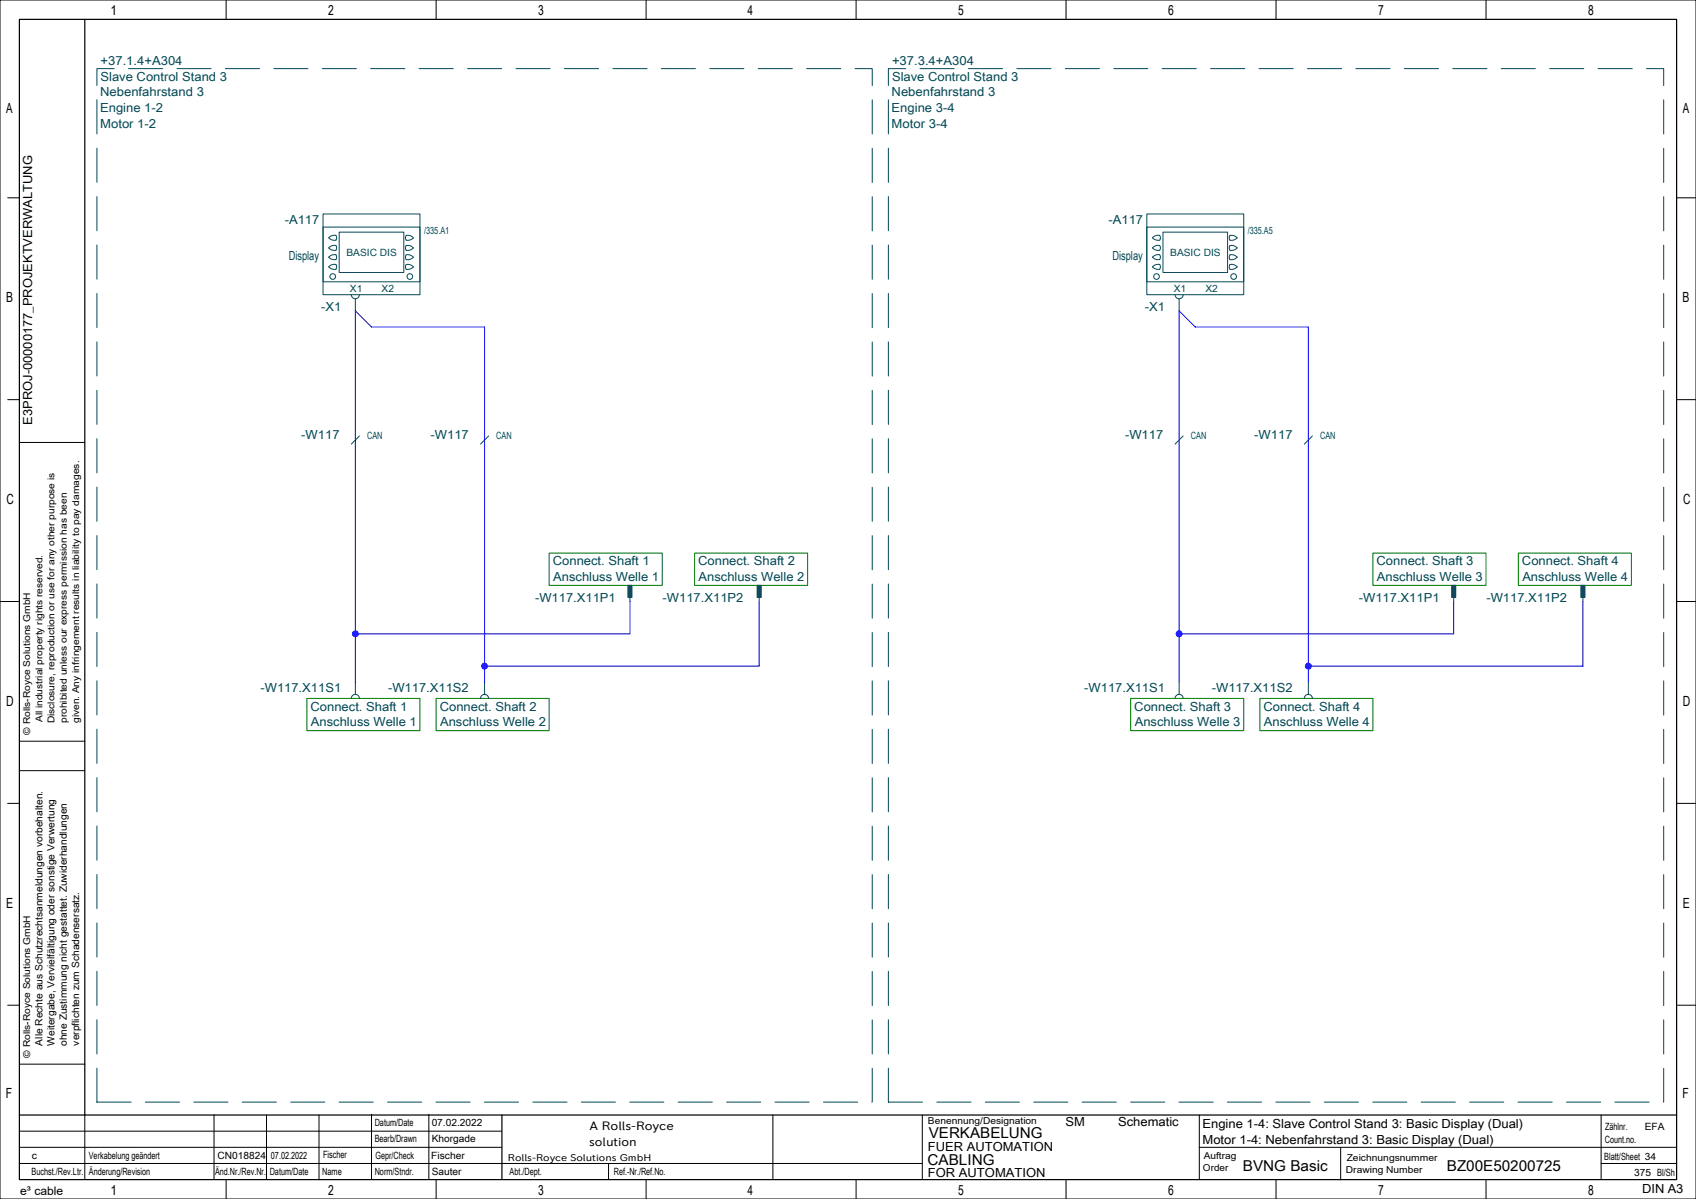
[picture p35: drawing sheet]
<svg xmlns="http://www.w3.org/2000/svg" width="420mm" height="297mm" viewBox="0 0 420 297" stroke-linecap="round" stroke-linejoin="round" font-family="sans-serif">
<defs><g id="words">
<g font-size="3.7">
<text x="230" y="282">VERKABELUNG</text>
<text x="229.7" y="288.5">CABLING</text>
<text x="307.8" y="290">BVNG Basic</text>
<text x="358.3" y="290">BZ00E50200725</text>
</g>
<g font-size="3.5">
<text x="27.3" y="3.8">1</text>
<text x="81.3" y="3.8">2</text>
<text x="133.3" y="3.8">3</text>
<text x="185.1" y="3.8">4</text>
<text x="237.3" y="3.8">5</text>
<text x="289.3" y="3.8">6</text>
<text x="341.3" y="3.8">7</text>
<text x="393.3" y="3.8">8</text>
<text x="1.5" y="28.1">A</text>
<text x="416.7" y="28.1">A</text>
<text x="1.5" y="74.9">B</text>
<text x="416.7" y="74.9">B</text>
<text x="1.6" y="124.9">C</text>
<text x="416.8" y="124.9">C</text>
<text x="1.5" y="174.9">D</text>
<text x="416.7" y="174.9">D</text>
<text x="1.5" y="224.9">E</text>
<text x="416.7" y="224.9">E</text>
<text x="1.5" y="271.9">F</text>
<text x="416.7" y="271.9">F</text>
<text x="27.3" y="296">1</text>
<text x="81.3" y="296">2</text>
<text x="133.3" y="296">3</text>
<text x="185.1" y="296">4</text>
<text x="237.3" y="296">5</text>
<text x="289.3" y="296">6</text>
<text x="341.3" y="296">7</text>
<text x="393.3" y="296">8</text>
</g>
<g font-size="3.1" fill="#004855">
<text x="24.9" y="16">+37.1.4+A304</text>
<text x="220.9" y="16">+37.3.4+A304</text>
<text x="24.8" y="23.9">Nebenfahrstand 3</text>
<text x="24.9" y="20">Slave Control Stand 3</text>
<text x="220.8" y="23.9">Nebenfahrstand 3</text>
<text x="220.9" y="20">Slave Control Stand 3</text>
<text x="24.8" y="27.7">Engine 1-2</text>
<text x="220.8" y="27.7">Engine 3-4</text>
<text x="24.8" y="31.6">Motor 1-2</text>
<text x="220.8" y="31.6">Motor 3-4</text>
<text x="70.5" y="55.5">-A117</text>
<text x="274.5" y="55.5">-A117</text>
<text x="71.5" y="64.5">Display</text>
<text x="275.5" y="64.5">Display</text>
<text x="79.5" y="77">-X1</text>
<text x="283.5" y="77">-X1</text>
<text x="74.6" y="108.8">-W117</text>
<text x="106.6" y="108.8">-W117</text>
<text x="278.6" y="108.8">-W117</text>
<text x="310.6" y="108.8">-W117</text>
<text x="136.9" y="140">Connect. Shaft 1</text>
<text x="137" y="143.9">Anschluss Welle 1</text>
<text x="172.9" y="140">Connect. Shaft 2</text>
<text x="173" y="143.9">Anschluss Welle 2</text>
<text x="340.9" y="140">Connect. Shaft 3</text>
<text x="341" y="143.9">Anschluss Welle 3</text>
<text x="376.9" y="140">Connect. Shaft 4</text>
<text x="377" y="143.9">Anschluss Welle 4</text>
<text x="132.5" y="149">-W117.X11P1</text>
<text x="164.1" y="149">-W117.X11P2</text>
<text x="336.5" y="149">-W117.X11P1</text>
<text x="368.1" y="149">-W117.X11P2</text>
<text x="64.5" y="171.5">-W117.X11S1</text>
<text x="96.1" y="171.5">-W117.X11S2</text>
<text x="268.5" y="171.5">-W117.X11S1</text>
<text x="300.1" y="171.5">-W117.X11S2</text>
<text x="76.9" y="176">Connect. Shaft 1</text>
<text x="77" y="179.9">Anschluss Welle 1</text>
<text x="108.9" y="176">Connect. Shaft 2</text>
<text x="109" y="179.9">Anschluss Welle 2</text>
<text x="280.9" y="176">Connect. Shaft 3</text>
<text x="281" y="179.9">Anschluss Welle 3</text>
<text x="312.9" y="176">Connect. Shaft 4</text>
<text x="313" y="179.9">Anschluss Welle 4</text>
</g>
<g font-size="3.1">
<text x="8" y="105.2" transform="rotate(-90 8 105.2)">E3PROJ-00000177_PROJEKTVERWALTUNG</text>
<text x="263.9" y="279">SM</text>
<text x="276.9" y="279">Schematic</text>
<text x="297.8" y="279.5">Engine 1-4: Slave Control Stand 3: Basic Display (Dual)</text>
<text x="229.8" y="285">FUER AUTOMATION</text>
<text x="297.8" y="283.4">Motor 1-4: Nebenfahrstand 3: Basic Display (Dual)</text>
<text x="229.8" y="291.5">FOR AUTOMATION</text>
<text x="406.7" y="295.5">DIN A3</text>
</g>
<g font-size="3">
<text x="146" y="280">A Rolls-Royce</text>
<text x="145.9" y="284">solution</text>
</g>
<text font-size="2.9" x="5" y="296">e³ cable</text>
<g font-size="2.5" fill="#004855">
<text x="105" y="58">/335.A1</text>
<text x="309" y="58">/335.A5</text>
<text x="85.8" y="63.4">BASIC DIS</text>
<text x="289.8" y="63.4">BASIC DIS</text>
<text x="86.6" y="72.4">X1</text>
<text x="94.5" y="72.4">X2</text>
<text x="290.7" y="72.4">X1</text>
<text x="298.5" y="72.4">X2</text>
<text x="90.9" y="108.8">CAN</text>
<text x="122.9" y="108.8">CAN</text>
<text x="294.9" y="108.8">CAN</text>
<text x="326.9" y="108.8">CAN</text>
</g>
<g font-size="2.5">
<text x="10.5" y="259" transform="rotate(-90 10.5 259)">Alle Rechte aus Schutzrechtsanmeldungen vorbehalten.</text>
<text x="13.5" y="259" transform="rotate(-90 13.5 259)">Weitergabe, Vervielfältigung oder sonstige Verwertung</text>
<text x="16.6" y="259.1" transform="rotate(-90 16.6 259.1)">ohne Zustimmung nicht gestattet. Zuwiderhandlungen</text>
<text x="19.6" y="259" transform="rotate(-90 19.6 259)">verpflichten zum Schadensersatz.</text>
<text x="92.8" y="279">Datum/Date</text>
<text x="106.9" y="279">07.02.2022</text>
<text x="397.5" y="280">Zählnr.</text>
<text x="407.3" y="280">EFA</text>
<text x="7.9" y="287">c</text>
<text x="22" y="287">Verkabelung geändert</text>
<text x="53.9" y="287">CN018824</text>
<text x="67.1" y="287">07.02.2022</text>
<text x="80" y="286.8">Fischer</text>
<text x="92.8" y="283">Bearb/Drawn</text>
<text x="93" y="287">Gepr/Check</text>
<text x="106.8" y="287">Fischer</text>
<text x="106.9" y="283">Khorgade</text>
<text x="397.3" y="287.3">Blatt/Sheet 34</text>
<text x="397.4" y="283">Count.no.</text>
<text x="7.8" y="291">Buchst./Rev.Ltr.</text>
<text x="22" y="291">Änderung/Revision</text>
<text x="53.3" y="291">Änd.Nr./Rev.Nr.</text>
<text x="66.8" y="291">Datum/Date</text>
<text x="79.8" y="291">Name</text>
<text x="92.8" y="291">Norm/Stndr.</text>
<text x="106.9" y="291">Sauter</text>
<text x="126.2" y="291">Abt./Dept.</text>
<text x="152" y="291">Ref.-Nr./Ref.No.</text>
<text x="404.7" y="291.2">375 Bl/Sh</text>
</g>
<text font-size="2.4" x="125.8" y="287.5">Rolls-Royce Solutions GmbH</text>
<g font-size="2.3">
<text x="10.5" y="178.9" transform="rotate(-90 10.5 178.9)">All industrial property rights reserved.</text>
<text x="13.5" y="179.2" transform="rotate(-90 13.5 179.2)">Disclosure, reproduction or use for any other purpose is</text>
<text x="16.6" y="179.1" transform="rotate(-90 16.6 179.1)">prohibited unless our express permission has been</text>
<text x="19.6" y="179.1" transform="rotate(-90 19.6 179.1)">given. Any infringement results in liability to pay damages.</text>
<text x="7.5" y="182" transform="rotate(-90 7.5 182)">© Rolls-Royce Solutions GmbH</text>
<text x="7.5" y="262" transform="rotate(-90 7.5 262)">© Rolls-Royce Solutions GmbH</text>
<text x="229.8" y="278.5">Benennung/Designation</text>
<text x="298.1" y="287">Auftrag</text>
<text x="333.5" y="287.5">Zeichnungsnummer</text>
<text x="297.9" y="290">Order</text>
<text x="333.3" y="290.5">Drawing Number</text>
</g>
</g></defs>
<g fill="none" stroke="#000" stroke-width=".25">
<path d="M0 0h420v297h-420zM56 0v4.8M108 0v4.8M160 0v4.8M212 0v4.8M264 0v4.8M316 0v4.8M368 0v4.8M1.9 49h2.9M415.2 49h4.8M1.9 99h2.9M415.2 99h4.8"/>
<path d="M4.8 109.6h16.2M0 149h4.8M415.2 149h4.7M1.9 199h2.9M4.8 190.9h16.2M4.8 183.6h16.2M415.2 199h4.8M1.9 249h2.9M415.2 249h4.8M4.8 263.6h16.2M21 276.2v16M53 276.1v16"/>
<path d="M66 276.2v16M79 276.2v16M92 276v16M106.2 276v16M191.4 276.2v16M228.4 276.2v16M297 276.2v16M396.5 276.2v15.8M4.8 284.2h119.4M4.8 288.2h223.6M4.8 280.2h119.4M56 292.2v4.8"/>
<path d="M108 292.2v4.8M150.7 288.2v4M160 292.2v4.8M212 292.2v4.8M264 292.2v4.8M297 284.2h118.2M316 292.2v4.8M332 284.3v8M368 292.2v4.8M396.5 288.2h18.7"/>
</g>
<path d="M4.8 4.8h410.4v287.4h-410.4zM21 4.8v271.4M4.8 276.2h410.4M124.3 276.2v15.9" fill="none" stroke="#000" stroke-width=".3"/>
<path d="M24 17h192v256h-192zM220 17h192v256h-192z" fill="none" stroke="#004855" stroke-width=".25" stroke-dasharray="8.5 3.5"/>
<path d="M136 137h28v8h-28zM172 137h28v8h-28zM340 137h28v8h-28zM376 137h28v8h-28zM76 173h28v8h-28zM108 173h28v8h-28zM280 173h28v8h-28zM312 173h28v8h-28z" fill="none" stroke="#008000" stroke-width=".25"/>
<g fill="none" stroke="#004855" stroke-width=".25">
<path d="M80 53h24v20h-24zM80 56.3h24v13.5h-24zM81.4 58.9l.6-.5a.95 .95 0 0 1 1.3 .2 .63 .63 0 0 1-.5 .9l-.8-.1zM84 57.5h16v10h-16zM100.6 58.3h.8l1 .6-.7 .5a.95 .95 0 0 1-1.2-.2zM284 53h24v20h-24zM284 56.3h24v13.5h-24zM285.4 58.9l.6-.5a.95 .95 0 0 1 1.3 .2 .63 .63 0 0 1-.5 .9l-.8-.1zM288 57.5h16v10h-16zM304.6 58.3h.8l1 .6-.7 .5a.95 .95 0 0 1-1.2-.2zM81.4 61.4l.6-.5a.95 .95 0 0 1 1.3 .2 .63 .63 0 0 1-.5 .9l-.8-.1zM81.4 63.7l.6-.5a.95 .95 0 0 1 1.3 .2 .63 .63 0 0 1-.5 .9l-.8-.1z"/>
<path d="M81.4 66.1l.6-.5a.95 .95 0 0 1 1.3 .2 .63 .63 0 0 1-.5 .9l-.8-.1zM87 73a1 1 0 0 0 1 1 1 1 0 0 0 1-1M88 74v3M100.6 60.8h.8l1 .6-.7 .5a.95 .95 0 0 1-1.2-.2zM100.6 63.1h.8l1 .6-.7 .5a.95 .95 0 0 1-1.2-.2zM100.6 65.5l1.1 .1 .7 .5-.7 .5a.95 .95 0 0 1-1.2-.2zM285.4 61.4l.6-.5a.95 .95 0 0 1 1.3 .2 .63 .63 0 0 1-.5 .9l-.8-.1zM285.4 63.7l.6-.5a.95 .95 0 0 1 1.3 .2 .63 .63 0 0 1-.5 .9l-.8-.1zM285.4 66.1l.6-.5a.95 .95 0 0 1 1.3 .2 .63 .63 0 0 1-.5 .9l-.8-.1zM291 73a1 1 0 0 0 1 1 1 1 0 0 0 1-1M292 74v3M304.6 60.8h.8l1 .6-.7 .5a.95 .95 0 0 1-1.2-.2z"/>
<path d="M304.6 63.1h.8l1 .6-.7 .5a.95 .95 0 0 1-1.2-.2zM304.6 65.5l1.1 .1 .7 .5-.7 .5a.95 .95 0 0 1-1.2-.2zM156 148v1M188 148v1M360 148v1M392 148v1M87 173a1 1 0 0 1 1-1 1 1 0 0 1 1 1M88 169v3M119 173a1 1 0 0 1 1-1 1 1 0 0 1 1 1M120 169v3M291 173a1 1 0 0 1 1-1 1 1 0 0 1 1 1M292 169v3"/>
<path d="M323 173a1 1 0 0 1 1-1 1 1 0 0 1 1 1M324 169v3"/>
<circle cx="82.4" cy="68.5" r=".7"/>
<circle cx="101.5" cy="68.5" r=".7"/>
<circle cx="286.4" cy="68.5" r=".7"/>
<circle cx="305.5" cy="68.5" r=".7"/>
</g>
<g fill="#004855" stroke="#004855" stroke-width=".25">
<path d="M155.5 145h1v3h-1z" fill-rule="evenodd"/>
<path d="M187.5 145h1v3h-1z" fill-rule="evenodd"/>
<path d="M359.5 145h1v3h-1z" fill-rule="evenodd"/>
<path d="M391.5 145h1v3h-1z" fill-rule="evenodd"/>
</g>
<path d="M156 149v8h-68M188 149v16h-68M360 149v8h-68M392 149v16h-68M88 169v-92l4 4h28v88M292 169v-92l4 4h28v88" fill="none" stroke="#00f" stroke-width=".25"/>
<g fill="#00f">
<circle cx="88" cy="157" r=".85"/>
<circle cx="120" cy="165" r=".85"/>
<circle cx="292" cy="157" r=".85"/>
<circle cx="324" cy="165" r=".85"/>
</g>
<path d="M89 108l-2 2M121 108l-2 2M293 108l-2 2M325 108l-2 2" fill="none" stroke="#004855" stroke-width=".25"/>
<use href="#words"/>
</svg>
